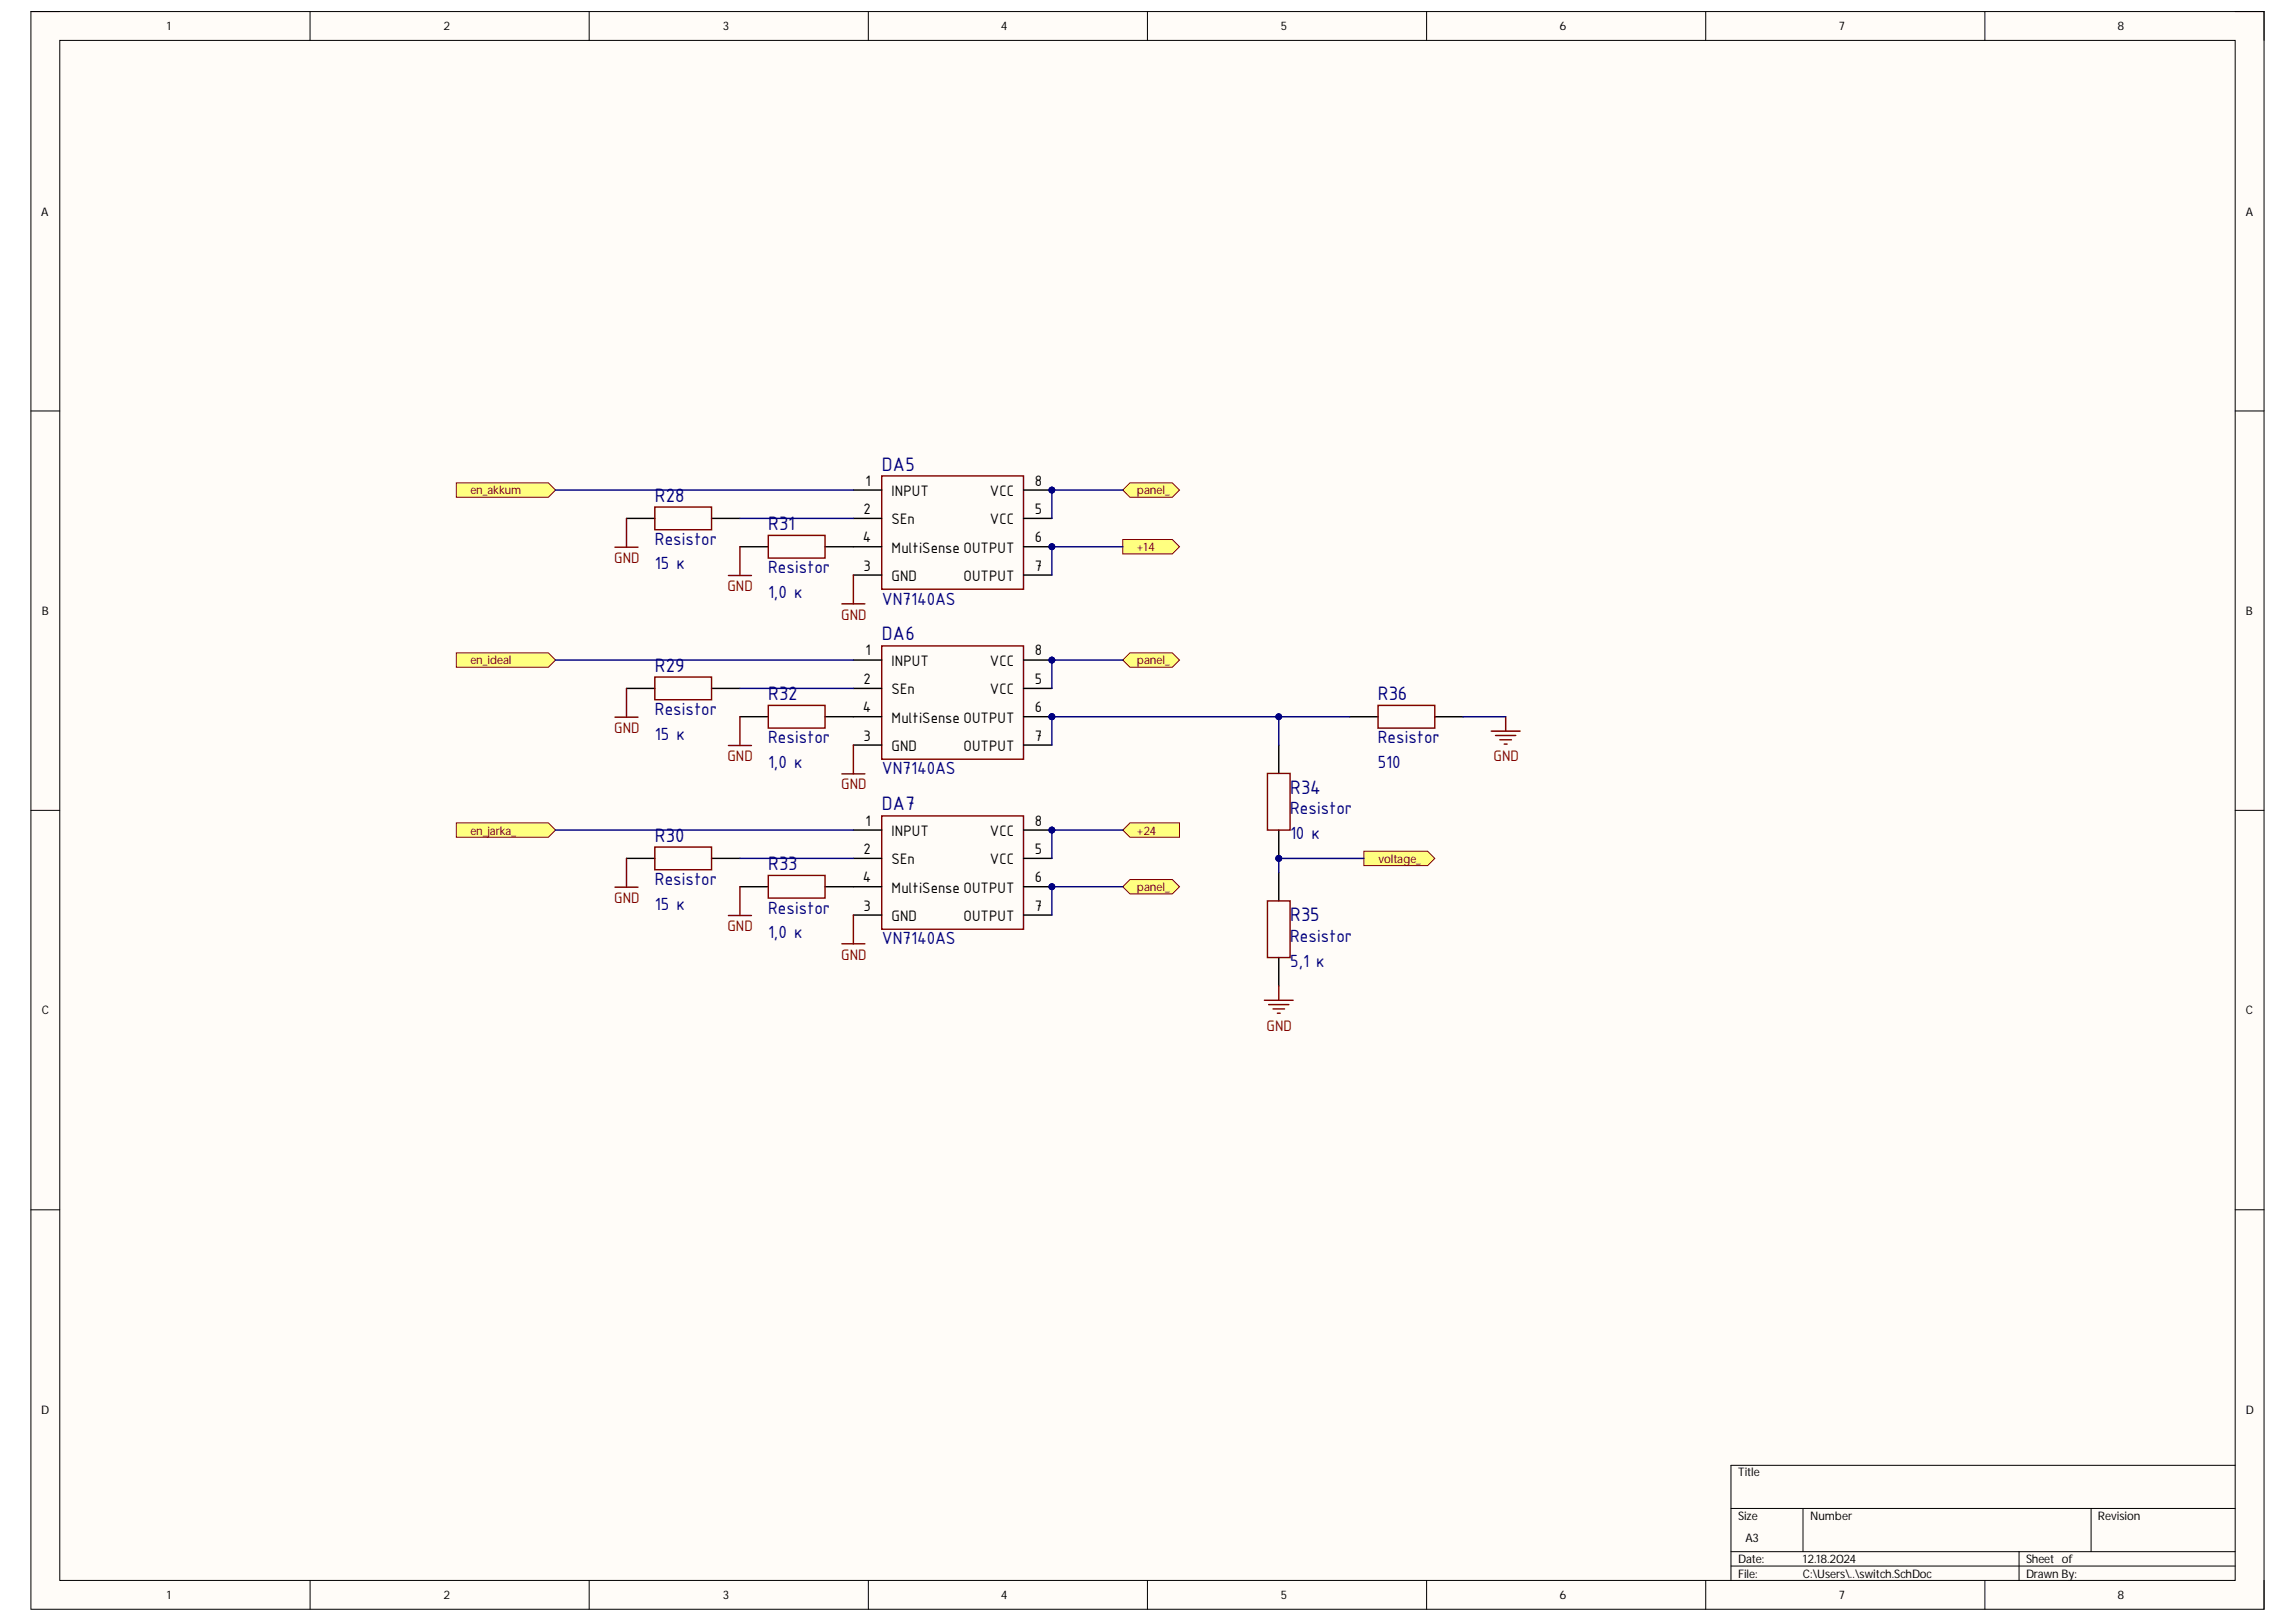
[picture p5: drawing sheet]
<svg xmlns="http://www.w3.org/2000/svg" width="297mm" height="210mm" viewBox="0 0 297 210" stroke-linecap="round" stroke-linejoin="round" font-family="sans-serif">
<defs><g id="words">
<g font-size="2.7" fill="#000080">
<text x="84.7" y="65">R28</text>
<text x="114.1" y="60.9">DA5</text>
<text x="99.4" y="68.6">R31</text>
<text x="114.1" y="82.9">DA6</text>
<text x="84.7" y="86.9">R29</text>
<text x="99.4" y="90.6">R32</text>
<text x="178.2" y="90.6">R36</text>
<text x="114.1" y="104.9">DA7</text>
<text x="166.9" y="102.8">R34</text>
<text x="84.7" y="108.9">R30</text>
<text x="99.4" y="112.6">R33</text>
<text x="166.9" y="119.2">R35</text>
</g>
<g font-size="2.5" fill="#000080">
<text x="84.7" y="70.5">Resistor</text>
<text x="84.7" y="73.7">15 к</text>
<text x="99.4" y="77.4">1,0 к</text>
<text x="99.4" y="74.2">Resistor</text>
<text x="114.1" y="78.2">VN7140AS</text>
<text x="84.7" y="95.7">15 к</text>
<text x="84.7" y="92.5">Resistor</text>
<text x="99.4" y="99.4">1,0 к</text>
<text x="99.4" y="96.2">Resistor</text>
<text x="114.1" y="100.2">VN7140AS</text>
<text x="178.2" y="99.4">510</text>
<text x="178.2" y="96.2">Resistor</text>
<text x="166.9" y="105.4">Resistor</text>
<text x="166.9" y="108.6">10 к</text>
<text x="84.7" y="117.7">15 к</text>
<text x="84.7" y="114.5">Resistor</text>
<text x="99.4" y="118.2">Resistor</text>
<text x="99.4" y="121.4">1,0 к</text>
<text x="114.1" y="122.2">VN7140AS</text>
<text x="166.9" y="125.1">5,1 к</text>
<text x="166.9" y="122">Resistor</text>
</g>
<g font-size="2.1">
<text x="112" y="62.8">1</text>
<text x="115.4" y="64.2">INPUT</text>
<text x="128.1" y="64.2">VCC</text>
<text x="133.9" y="62.8">8</text>
<text x="111.6" y="70.2">4</text>
<text x="111.7" y="66.6">2</text>
<text x="115.4" y="67.8">SEn</text>
<text x="115.4" y="71.5">MultiSense OUTPUT</text>
<text x="128.1" y="67.8">VCC</text>
<text x="133.9" y="66.6">5</text>
<text x="133.9" y="70.2">6</text>
<text x="111.7" y="73.8">3</text>
<text x="115.4" y="75.2">GND</text>
<text x="124.7" y="75.2">OUTPUT</text>
<text x="133.9" y="73.8">7</text>
<text x="111.7" y="88.5">2</text>
<text x="112" y="84.8">1</text>
<text x="115.4" y="86.2">INPUT</text>
<text x="115.4" y="89.8">SEn</text>
<text x="128.1" y="89.8">VCC</text>
<text x="128.1" y="86.2">VCC</text>
<text x="133.9" y="88.5">5</text>
<text x="133.9" y="84.8">8</text>
<text x="111.6" y="92.2">4</text>
<text x="111.7" y="95.9">3</text>
<text x="115.4" y="93.5">MultiSense OUTPUT</text>
<text x="133.9" y="92.2">6</text>
<text x="133.9" y="95.9">7</text>
<text x="115.4" y="97.2">GND</text>
<text x="124.7" y="97.2">OUTPUT</text>
<text x="112" y="106.9">1</text>
<text x="133.9" y="106.9">8</text>
<text x="111.7" y="110.5">2</text>
<text x="115.4" y="108.2">INPUT</text>
<text x="115.4" y="111.8">SEn</text>
<text x="128.1" y="111.8">VCC</text>
<text x="128.1" y="108.2">VCC</text>
<text x="133.9" y="110.5">5</text>
<text x="111.6" y="114.2">4</text>
<text x="111.7" y="117.9">3</text>
<text x="115.4" y="119.2">GND</text>
<text x="115.4" y="115.5">MultiSense OUTPUT</text>
<text x="124.7" y="119.2">OUTPUT</text>
<text x="133.9" y="114.2">6</text>
<text x="133.9" y="117.9">7</text>
</g>
<g font-size="2.1" fill="#800000">
<text x="79.5" y="72.9">GND</text>
<text x="94.1" y="76.5">GND</text>
<text x="108.8" y="80.2">GND</text>
<text x="79.5" y="94.9">GND</text>
<text x="94.1" y="98.5">GND</text>
<text x="193.2" y="98.5">GND</text>
<text x="108.8" y="102.2">GND</text>
<text x="79.5" y="116.9">GND</text>
<text x="94.1" y="120.5">GND</text>
<text x="108.8" y="124.2">GND</text>
<text x="163.9" y="133.4">GND</text>
</g>
<g font-size="1.5">
<text x="21.6" y="3.9">1</text>
<text x="57.4" y="3.9">2</text>
<text x="93.5" y="3.9">3</text>
<text x="129.5" y="3.9">4</text>
<text x="165.7" y="3.9">5</text>
<text x="201.8" y="3.9">6</text>
<text x="237.9" y="3.9">7</text>
<text x="274" y="3.9">8</text>
<text x="5.3" y="27.9">A</text>
<text x="290.5" y="27.9">A</text>
<text x="5.4" y="79.6">B</text>
<text x="290.5" y="79.6">B</text>
<text x="5.4" y="131.3">C</text>
<text x="290.5" y="131.3">C</text>
<text x="5.3" y="182.9">D</text>
<text x="290.5" y="182.9">D</text>
<text x="224.9" y="191.1">Title</text>
<text x="224.9" y="196.7">Size</text>
<text x="234.2" y="196.7">Number</text>
<text x="271.4" y="196.7">Revision</text>
<text x="224.9" y="202.3">Date:</text>
<text x="225.8" y="199.5">A3</text>
<text x="233.2" y="202.3">12.18.2024</text>
<text x="262.1" y="202.3">Sheet of</text>
<text x="21.6" y="207">1</text>
<text x="57.4" y="207">2</text>
<text x="93.5" y="207">3</text>
<text x="129.5" y="207">4</text>
<text x="165.7" y="207">5</text>
<text x="201.8" y="207">6</text>
<text x="224.9" y="204.2">File:</text>
<text x="233.2" y="204.2">C:\Users\..\switch.SchDoc</text>
<text x="237.9" y="207">7</text>
<text x="262.1" y="204.2">Drawn By:</text>
<text x="274" y="207">8</text>
</g>
<g font-size="1.5" fill="#800000">
<text x="60.9" y="63.9">en_akkum</text>
<text x="147.1" y="63.9">panel_</text>
<text x="147.1" y="71.3">+14</text>
<text x="60.9" y="85.9">en_ideal</text>
<text x="147.1" y="85.9">panel_</text>
<text x="60.9" y="108">en_jarka_</text>
<text x="147.1" y="108">+24</text>
<text x="178.3" y="111.6">voltage_</text>
<text x="147.1" y="115.3">panel_</text>
</g>
</g></defs>
<path d="M4 1.5h288.9v206.8h-288.9z" fill-rule="evenodd" fill="#fffcf8"/>
<path d="M4 1.5h288.9v206.8h-288.9z" fill="none" stroke="#000" stroke-width=".13"/>
<path d="M7.7 5.2h281.5v199.3h-281.5z" fill-rule="evenodd" fill="#fffcf8"/>
<g fill="none" stroke="#000" stroke-width=".13">
<path d="M4 1.5h3.7M7.7 5.2h281.5v199.3h-281.5zM40.1 1.5v3.7M76.2 1.5v3.7M112.3 1.5v3.7M148.4 1.5v3.7M184.6 1.5v3.7M220.7 1.5v3.7M256.8 1.5v3.7M289.2 1.5h3.7v3.7M4 53.2h3.7M289.2 53.2h3.7"/>
<path d="M4 104.9h3.7M289.2 104.9h3.7M4 156.6h3.7M289.2 156.6h3.7M223.9 195.2h65.3M233.3 195.2v5.6M270.5 195.2v5.6M289.2 189.6h-65.3v14.9M40.1 204.5v3.8M76.2 204.5v3.8M112.3 204.5v3.8M148.4 204.5v3.8"/>
<path d="M184.6 204.5v3.8M220.7 204.5v3.8M223.9 200.8h65.3M223.9 202.7h65.3M256.8 204.5v3.8M261.2 200.8v3.7M292.9 204.5v3.8"/>
</g>
<circle cx="136.1" cy="70.8" r=".37" fill="#000080"/>
<circle cx="136.1" cy="70.8" r=".37" fill="none" stroke="#000080" stroke-width=".13"/>
<circle cx="136.1" cy="63.4" r=".37" fill="#000080"/>
<circle cx="136.1" cy="63.4" r=".37" fill="none" stroke="#000080" stroke-width=".13"/>
<path d="M114.1 61.6h18.3v14.7h-18.3z" fill="none" stroke="#800000" stroke-width=".19"/>
<path d="M110.4 63.4h3.7M110.4 67.1h3.7M110.4 74.4h3.7M110.4 70.8h3.7M132.4 67.1h3.7M132.4 70.8h3.7" fill="none" stroke="#000" stroke-width=".19"/>
<circle cx="136.1" cy="70.8" r=".37" fill="#000080"/>
<circle cx="136.1" cy="70.8" r=".37" fill="none" stroke="#000080" stroke-width=".13"/>
<path d="M132.4 74.4h3.7M132.4 63.4h3.7" fill="none" stroke="#000" stroke-width=".19"/>
<circle cx="136.1" cy="63.4" r=".37" fill="#000080"/>
<circle cx="136.1" cy="63.4" r=".37" fill="none" stroke="#000080" stroke-width=".13"/>
<circle cx="136.1" cy="114.8" r=".37" fill="#000080"/>
<circle cx="136.1" cy="114.8" r=".37" fill="none" stroke="#000080" stroke-width=".13"/>
<circle cx="136.1" cy="107.4" r=".37" fill="#000080"/>
<circle cx="136.1" cy="107.4" r=".37" fill="none" stroke="#000080" stroke-width=".13"/>
<path d="M114.1 105.6h18.3v14.7h-18.3z" fill="none" stroke="#800000" stroke-width=".19"/>
<path d="M110.4 107.4h3.7M110.4 111.1h3.7M110.4 118.4h3.7M110.4 114.8h3.7M132.4 111.1h3.7M132.4 114.8h3.7" fill="none" stroke="#000" stroke-width=".19"/>
<circle cx="136.1" cy="114.8" r=".37" fill="#000080"/>
<circle cx="136.1" cy="114.8" r=".37" fill="none" stroke="#000080" stroke-width=".13"/>
<path d="M132.4 118.4h3.7M132.4 107.4h3.7" fill="none" stroke="#000" stroke-width=".19"/>
<circle cx="136.1" cy="107.4" r=".37" fill="#000080"/>
<circle cx="136.1" cy="107.4" r=".37" fill="none" stroke="#000080" stroke-width=".13"/>
<path d="M145.3 63.4l.9-.9h5.5l.9 .9-.9 1h-5.5z" fill-rule="evenodd" fill="#ffff80"/>
<path d="M145.3 63.4l.9-.9h5.5l.9 .9-.9 1h-5.5z" fill="none" stroke="#800000" stroke-width=".13"/>
<circle cx="136.1" cy="92.8" r=".37" fill="#000080"/>
<circle cx="136.1" cy="92.8" r=".37" fill="none" stroke="#000080" stroke-width=".13"/>
<circle cx="136.1" cy="85.4" r=".37" fill="#000080"/>
<circle cx="136.1" cy="85.4" r=".37" fill="none" stroke="#000080" stroke-width=".13"/>
<path d="M114.1 83.6h18.3v14.7h-18.3z" fill="none" stroke="#800000" stroke-width=".19"/>
<path d="M110.4 85.4h3.7M110.4 89.1h3.7M110.4 96.4h3.7M110.4 92.7h3.7M132.4 89.1h3.7M132.4 92.7h3.7" fill="none" stroke="#000" stroke-width=".19"/>
<circle cx="136.1" cy="92.8" r=".37" fill="#000080"/>
<circle cx="136.1" cy="92.8" r=".37" fill="none" stroke="#000080" stroke-width=".13"/>
<path d="M132.4 96.4h3.7M132.4 85.4h3.7" fill="none" stroke="#000" stroke-width=".19"/>
<circle cx="136.1" cy="85.4" r=".37" fill="#000080"/>
<circle cx="136.1" cy="85.4" r=".37" fill="none" stroke="#000080" stroke-width=".13"/>
<path d="M145.3 85.4l.9-.9h5.5l.9 .9-.9 .9h-5.5z" fill-rule="evenodd" fill="#ffff80"/>
<path d="M145.3 85.4l.9-.9h5.5l.9 .9-.9 .9h-5.5z" fill="none" stroke="#800000" stroke-width=".13"/>
<path d="M145.3 69.8h6.4l.9 1-.9 .9h-6.4z" fill-rule="evenodd" fill="#ffff80"/>
<path d="M145.3 69.8h6.4l.9 1-.9 .9h-6.4z" fill="none" stroke="#800000" stroke-width=".13"/>
<path d="M145.3 107.4l.9-.9h6.4v1.8h-6.4z" fill-rule="evenodd" fill="#ffff80"/>
<path d="M145.3 107.4l.9-.9h6.4v1.8h-6.4z" fill="none" stroke="#800000" stroke-width=".13"/>
<path d="M145.3 114.8l.9-1h5.5l.9 1-.9 .9h-5.5z" fill-rule="evenodd" fill="#ffff80"/>
<path d="M145.3 114.8l.9-1h5.5l.9 1-.9 .9h-5.5z" fill="none" stroke="#800000" stroke-width=".13"/>
<g fill="none" stroke="#000" stroke-width=".19">
<path d="M81.1 67.1h3.6M92.1 67.1h3.6M95.7 70.8h3.7M106.7 70.8h3.7M81.1 89.1h3.6M92.1 89.1h3.6M95.7 92.7h3.7M106.7 92.7h3.7M174.6 92.8h3.7M185.6 92.8h3.7M81.1 111.1h3.6M92.1 111.1h3.6"/>
<path d="M95.7 114.8h3.7M106.7 114.8h3.7"/>
</g>
<g fill="none" stroke="#800000" stroke-width=".19">
<path d="M79.6 70.8h2.9M81.1 67.1v3.7M84.7 65.6h7.4v3h-7.4zM94.2 74.5h3M95.7 70.8v3.7M99.4 69.3h7.3v2.9h-7.3zM108.9 78.1h3M110.4 74.4v3.7M79.6 92.8h2.9M81.1 89.1v3.7M84.7 87.6h7.4v3h-7.4zM94.2 96.5h3"/>
<path d="M95.7 92.7v3.8M99.4 91.3h7.3v2.9h-7.3zM110.4 96.4v3.7M178.3 91.3h7.3v2.9h-7.3zM192.9 94.6h3.8M193.5 95.2h2.6M194 95.7h1.5M194.6 96.3h.4M194.8 92.8v1.8M79.6 114.8h2.9M81.1 111.1v3.7M84.7 109.6h7.4v3h-7.4z"/>
<path d="M94.2 118.5h3M95.7 114.8v3.7M99.4 113.3h7.3v2.9h-7.3zM108.9 100.1h3M110.4 118.4v3.7M108.9 122.1h3"/>
</g>
<path d="M59 106.5h11.9l1 .9-1 .9h-11.9z" fill-rule="evenodd" fill="#ffff80"/>
<path d="M59 106.5h11.9l1 .9-1 .9h-11.9z" fill="none" stroke="#800000" stroke-width=".13"/>
<path d="M59 84.5h11.9l1 .9-1 .9h-11.9z" fill-rule="evenodd" fill="#ffff80"/>
<path d="M59 84.5h11.9l1 .9-1 .9h-11.9z" fill="none" stroke="#800000" stroke-width=".13"/>
<path d="M59 62.5h11.9l1 .9-1 1h-11.9z" fill-rule="evenodd" fill="#ffff80"/>
<path d="M59 62.5h11.9l1 .9-1 1h-11.9z" fill="none" stroke="#800000" stroke-width=".13"/>
<path d="M165.4 112.9v3.7M165.4 123.9v3.7" fill="none" stroke="#000" stroke-width=".19"/>
<path d="M164 116.6h2.9v7.3h-2.9z" fill="none" stroke="#800000" stroke-width=".19"/>
<circle cx="165.4" cy="111.1" r=".37" fill="#000080"/>
<circle cx="165.4" cy="111.1" r=".37" fill="none" stroke="#000080" stroke-width=".13"/>
<path d="M165.4 107.4v3.7" fill="none" stroke="#000" stroke-width=".19"/>
<circle cx="165.4" cy="111.1" r=".37" fill="#000080"/>
<circle cx="165.4" cy="111.1" r=".37" fill="none" stroke="#000080" stroke-width=".13"/>
<path d="M165.4 96.4v3.7" fill="none" stroke="#000" stroke-width=".19"/>
<path d="M164 100.1h2.9v7.3h-2.9zM163.6 129.4h3.7M164.1 130h2.6M164.7 130.6h1.5M165.3 131.1h.3M165.4 127.6v1.8" fill="none" stroke="#800000" stroke-width=".19"/>
<path d="M176.5 110.2h8.2l.9 .9-.9 .9h-8.2z" fill-rule="evenodd" fill="#ffff80"/>
<path d="M176.5 110.2h8.2l.9 .9-.9 .9h-8.2z" fill="none" stroke="#800000" stroke-width=".13"/>
<path d="M176.5 111.1h-11.1v1.8" fill="none" stroke="#000080" stroke-width=".19"/>
<circle cx="165.4" cy="111.1" r=".37" fill="#000080"/>
<circle cx="165.4" cy="111.1" r=".37" fill="none" stroke="#000080" stroke-width=".13"/>
<path d="M71.9 63.4h38.5M95.7 67.1h14.7M71.9 85.4h38.5M95.7 89.1h14.7M71.9 107.4h38.5M95.7 111.1h14.7M145.3 114.8h-9.2v3.6" fill="none" stroke="#000080" stroke-width=".19"/>
<circle cx="136.1" cy="114.8" r=".37" fill="#000080"/>
<circle cx="136.1" cy="114.8" r=".37" fill="none" stroke="#000080" stroke-width=".13"/>
<path d="M145.3 107.4h-9.2v3.7" fill="none" stroke="#000080" stroke-width=".19"/>
<circle cx="136.1" cy="107.4" r=".37" fill="#000080"/>
<circle cx="136.1" cy="107.4" r=".37" fill="none" stroke="#000080" stroke-width=".13"/>
<path d="M136.1 92.8h38.5" fill="none" stroke="#000080" stroke-width=".19"/>
<circle cx="165.4" cy="92.8" r=".37" fill="#000080"/>
<circle cx="165.4" cy="92.8" r=".37" fill="none" stroke="#000080" stroke-width=".13"/>
<circle cx="136.1" cy="92.8" r=".37" fill="#000080"/>
<circle cx="136.1" cy="92.8" r=".37" fill="none" stroke="#000080" stroke-width=".13"/>
<path d="M145.3 85.4h-9.2v3.7" fill="none" stroke="#000080" stroke-width=".19"/>
<circle cx="136.1" cy="85.4" r=".37" fill="#000080"/>
<circle cx="136.1" cy="85.4" r=".37" fill="none" stroke="#000080" stroke-width=".13"/>
<path d="M145.3 70.8h-9.2v3.6" fill="none" stroke="#000080" stroke-width=".19"/>
<circle cx="136.1" cy="70.8" r=".37" fill="#000080"/>
<circle cx="136.1" cy="70.8" r=".37" fill="none" stroke="#000080" stroke-width=".13"/>
<path d="M145.3 63.4h-9.2v3.7" fill="none" stroke="#000080" stroke-width=".19"/>
<circle cx="136.1" cy="63.4" r=".37" fill="#000080"/>
<circle cx="136.1" cy="63.4" r=".37" fill="none" stroke="#000080" stroke-width=".13"/>
<path d="M136.1 92.7v3.7M189.3 92.8h5.5" fill="none" stroke="#000080" stroke-width=".19"/>
<circle cx="136.1" cy="92.8" r=".37" fill="#000080"/>
<circle cx="136.1" cy="92.8" r=".37" fill="none" stroke="#000080" stroke-width=".13"/>
<path d="M165.4 92.7v3.7" fill="none" stroke="#000080" stroke-width=".19"/>
<circle cx="165.4" cy="92.8" r=".37" fill="#000080"/>
<circle cx="165.4" cy="92.8" r=".37" fill="none" stroke="#000080" stroke-width=".13"/>
<use href="#words"/>
</svg>
